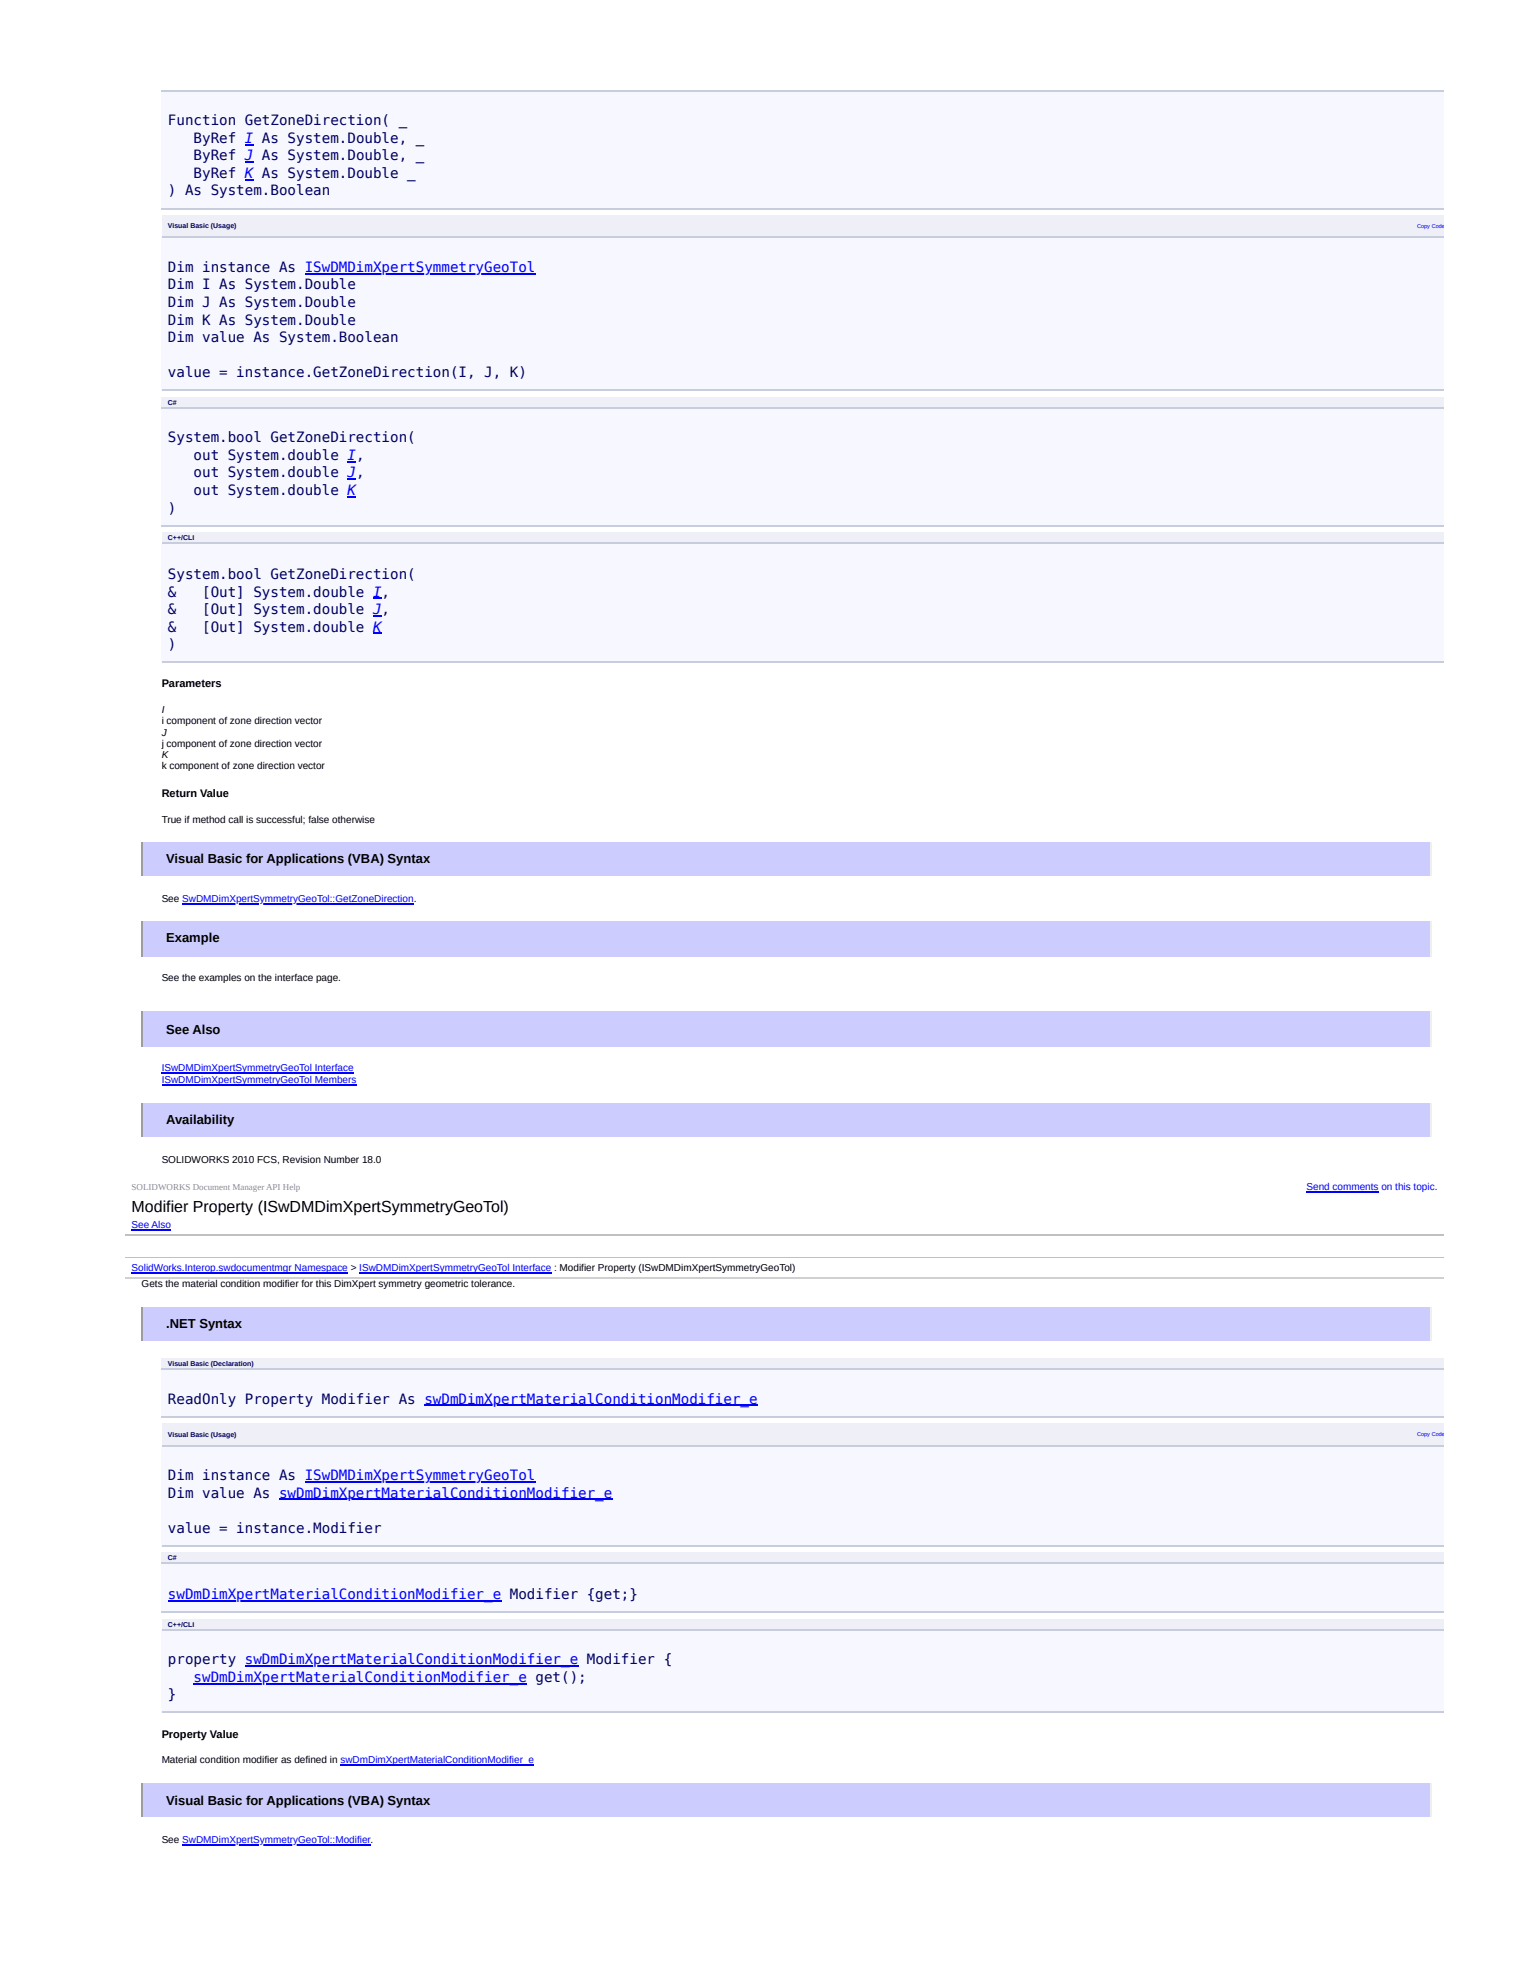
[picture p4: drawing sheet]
<svg xmlns="http://www.w3.org/2000/svg" width="216mm" height="279mm" viewBox="0 0 216 279" stroke-linecap="round" stroke-linejoin="round" font-family="sans-serif">
<defs><g id="words">
<text font-size="2.3" x="18.5" y="170.6">Modifier Property (ISwDMDimXpertSymmetryGeoTol)</text>
<g font-size="2" fill="#006">
<text x="23.6" y="17.6">Function GetZoneDirection( _</text>
<text x="27.2" y="20.1">ByRef I As System.Double, _</text>
<text x="27.2" y="22.6">ByRef J As System.Double, _</text>
<text x="23.6" y="27.5">) As System.Boolean</text>
<text x="27.2" y="25">ByRef K As System.Double _</text>
<text x="23.6" y="38.3">Dim instance As ISwDMDimXpertSymmetryGeoTol</text>
<text x="23.6" y="40.7">Dim I As System.Double</text>
<text x="23.6" y="43.2">Dim J As System.Double</text>
<text x="23.6" y="45.7">Dim K As System.Double</text>
<text x="23.6" y="48.2">Dim value As System.Boolean</text>
<text x="23.6" y="53.1">value = instance.GetZoneDirection(I, J, K)</text>
<text x="23.6" y="62.3">System.bool GetZoneDirection(</text>
<text x="27.2" y="64.7">out System.double I,</text>
<text x="27.2" y="67.2">out System.double J,</text>
<text x="27.2" y="69.7">out System.double K</text>
<text x="23.6" y="72.1">)</text>
<text x="23.6" y="81.5">System.bool GetZoneDirection(</text>
<text x="23.6" y="84">&amp;</text>
<text x="28.4" y="84">[Out] System.double I,</text>
<text x="23.6" y="86.4">&amp;</text>
<text x="23.6" y="88.9">&amp;</text>
<text x="28.4" y="86.4">[Out] System.double J,</text>
<text x="28.4" y="88.9">[Out] System.double K</text>
<text x="23.6" y="91.4">)</text>
<text x="23.6" y="197.6">ReadOnly Property Modifier As swDmDimXpertMaterialConditionModifier_e</text>
<text x="23.6" y="208.3">Dim instance As ISwDMDimXpertSymmetryGeoTol</text>
<text x="23.6" y="210.8">Dim value As swDmDimXpertMaterialConditionModifier_e</text>
<text x="23.6" y="215.7">value = instance.Modifier</text>
<text x="23.6" y="234.2">property swDmDimXpertMaterialConditionModifier_e Modifier {</text>
<text x="23.6" y="239.2">}</text>
</g>
<g font-size="2" fill="#00f">
<text x="23.6" y="225.1">swDmDimXpertMaterialConditionModifier_e Modifier {get;}</text>
<text x="27.2" y="236.7">swDmDimXpertMaterialConditionModifier_e get();</text>
</g>
<g font-size="1.8">
<text x="23.4" y="121.5">Visual Basic for Applications (VBA) Syntax</text>
<text x="23.4" y="132.6">Example</text>
<text x="23.4" y="145.5">See Also</text>
<text x="23.4" y="158.2">Availability</text>
<text x="23.4" y="187">.NET Syntax</text>
<text x="23.4" y="254">Visual Basic for Applications (VBA) Syntax</text>
</g>
<g font-size="1.5">
<text x="22.8" y="96.7">Parameters</text>
<text x="22.8" y="112.2">Return Value</text>
<text x="22.8" y="244.7">Property Value</text>
</g>
<g font-size="1.4">
<text x="22.8" y="100.4">I</text>
<text x="22.8" y="102">i component of zone direction vector</text>
<text x="22.8" y="103.5">J</text>
<text x="22.8" y="105.1">j component of zone direction vector</text>
<text x="22.8" y="106.7">K</text>
<text x="22.8" y="108.3">k component of zone direction vector</text>
<text x="22.8" y="115.9">True if method call is successful; false otherwise</text>
<text x="22.8" y="127">See SwDMDimXpertSymmetryGeoTol::GetZoneDirection.</text>
<text x="22.8" y="138.1">See the examples on the interface page.</text>
<text x="22.8" y="163.7">SOLIDWORKS 2010 FCS, Revision Number 18.0</text>
<text x="19.9" y="181.2">Gets the material condition modifier for this DimXpert symmetry geometric tolerance.</text>
<text x="22.8" y="248.2">Material condition modifier as defined in swDmDimXpertMaterialConditionModifier_e</text>
<text x="22.8" y="259.5">See SwDMDimXpertSymmetryGeoTol::Modifier.</text>
</g>
<g font-size="1.4" fill="#00f">
<text x="22.8" y="150.8">ISwDMDimXpertSymmetryGeoTol Interface</text>
<text x="22.8" y="152.4">ISwDMDimXpertSymmetryGeoTol Members</text>
<text x="183.9" y="167.6">Send comments on this topic.</text>
<text x="18.5" y="172.9">See Also</text>
<text x="18.5" y="178.9">SolidWorks.Interop.swdocumentmgr Namespace &gt; ISwDMDimXpertSymmetryGeoTol Interface : Modifier Property (ISwDMDimXpertSymmetryGeoTol)</text>
</g>
<text font-size="1.3" fill="#8c8c8c" x="18.5" y="167.6">SOLIDWORKS Document Manager API Help</text>
<g font-size="1" fill="#006">
<text x="23.6" y="32.1">Visual Basic (Usage)</text>
<text x="23.6" y="57">C#</text>
<text x="23.6" y="76">C++/CLI</text>
<text x="23.6" y="192.3">Visual Basic (Declaration)</text>
<text x="23.6" y="202.3">Visual Basic (Usage)</text>
<text x="23.6" y="219.6">C#</text>
<text x="23.6" y="229">C++/CLI</text>
</g>
<g font-size=".8" fill="#00f">
<text x="199.4" y="32">Copy Code</text>
<text x="199.4" y="202.1">Copy Code</text>
</g>
</g></defs>
<path d="M22.8 12.7h180.4v16.6h-180.4z" fill="#f7f7ff"/>
<path d="M22.8 12.8h180.4M22.8 29.4h180.4" fill="none" stroke="#c8cdde" stroke-width=".18"/>
<g fill="#efeff7">
<path d="M22.8 30.3h104.9v3h-104.9z"/>
<path d="M127.7 30.3h75.5v3h-75.5z"/>
</g>
<path d="M22.8 33.3h180.4v21.7h-180.4z" fill="#f7f7ff"/>
<path d="M22.8 33.4h180.4M22.8 54.9h180.4" fill="none" stroke="#c8cdde" stroke-width=".18"/>
<g fill="#efeff7">
<path d="M22.8 55.9h108.3v1.6h-108.3z"/>
<path d="M131.1 55.9h72.1v1.6h-72.1z"/>
</g>
<path d="M22.8 57.5h180.4v16.6h-180.4z" fill="#f7f7ff"/>
<path d="M22.8 57.4h180.4M22.8 74h180.4" fill="none" stroke="#c8cdde" stroke-width=".18"/>
<g fill="#efeff7">
<path d="M22.8 75h132.2v1.6h-132.2z"/>
<path d="M155 75h48.2v1.6h-48.2z"/>
</g>
<path d="M22.8 76.6h180.4v16.5h-180.4z" fill="#f7f7ff"/>
<path d="M22.8 76.5h180.4M22.8 93.2h180.4" fill="none" stroke="#c8cdde" stroke-width=".18"/>
<path d="M19.9 118.5h181.5v4.8h-181.5z" fill="#ccf"/>
<path d="M201.3 118.5v4.8" fill="none" stroke="#eee" stroke-width=".18"/>
<path d="M20 118.5v4.8" fill="none" stroke="#9a9a9a" stroke-width=".18"/>
<path d="M19.9 129.6h181.5v5h-181.5z" fill="#ccf"/>
<path d="M201.3 129.6v5" fill="none" stroke="#eee" stroke-width=".18"/>
<path d="M20 129.6v5" fill="none" stroke="#9a9a9a" stroke-width=".18"/>
<path d="M19.9 142.3h181.5v5h-181.5z" fill="#ccf"/>
<path d="M201.3 142.3v5" fill="none" stroke="#eee" stroke-width=".18"/>
<path d="M20 142.3v5" fill="none" stroke="#9a9a9a" stroke-width=".18"/>
<path d="M19.9 155.2h181.5v4.8h-181.5z" fill="#ccf"/>
<path d="M201.3 155.2v4.8" fill="none" stroke="#eee" stroke-width=".18"/>
<path d="M20 155.2v4.8" fill="none" stroke="#9a9a9a" stroke-width=".18"/>
<path d="M17.6 165.8h185.6v14.1h-185.6z" fill="#fff"/>
<path d="M17.6 173.8h185.6M17.6 177h185.6" fill="none" stroke="#c0c0c0" stroke-width=".18"/>
<path d="M17.6 177.1h185.6v2.8h-185.6z" fill="#fff"/>
<path d="M17.6 179.8h185.6" fill="none" stroke="#d0d0d0" stroke-width=".18"/>
<path d="M19.9 184h181.5v4.7h-181.5z" fill="#ccf"/>
<path d="M201.3 184v4.7" fill="none" stroke="#eee" stroke-width=".18"/>
<path d="M20 184v4.7" fill="none" stroke="#9a9a9a" stroke-width=".18"/>
<g fill="#efeff7">
<path d="M22.8 191.2h158.2v1.4h-158.2z"/>
<path d="M181 191.2h22.2v1.4h-22.2z"/>
</g>
<path d="M22.8 192.6h180.4v6.9h-180.4z" fill="#f7f7ff"/>
<path d="M22.8 192.7h180.4M22.8 199.4h180.4" fill="none" stroke="#c8cdde" stroke-width=".18"/>
<g fill="#efeff7">
<path d="M22.8 200.4h104.9v3.2h-104.9z"/>
<path d="M127.7 200.4h75.5v3.2h-75.5z"/>
</g>
<path d="M22.8 203.6h180.4v14.1h-180.4z" fill="#f7f7ff"/>
<path d="M22.8 203.5h180.4M22.8 217.6h180.4" fill="none" stroke="#c8cdde" stroke-width=".18"/>
<g fill="#efeff7">
<path d="M22.8 218.5h108.3v1.6h-108.3z"/>
<path d="M131.1 218.5h72.1v1.6h-72.1z"/>
</g>
<path d="M22.8 220.1h180.4v6.7h-180.4z" fill="#f7f7ff"/>
<path d="M22.8 220h180.4M22.8 226.9h180.4" fill="none" stroke="#c8cdde" stroke-width=".18"/>
<g fill="#efeff7">
<path d="M22.8 227.9h132.2v1.4h-132.2z"/>
<path d="M155 227.9h48.2v1.4h-48.2z"/>
</g>
<path d="M22.8 229.3h180.4v11.8h-180.4z" fill="#f7f7ff"/>
<path d="M22.8 229.4h180.4M22.8 241h180.4" fill="none" stroke="#c8cdde" stroke-width=".18"/>
<path d="M19.9 251h181.5v4.8h-181.5z" fill="#ccf"/>
<path d="M201.3 251v4.8" fill="none" stroke="#eee" stroke-width=".18"/>
<path d="M20 251v4.8" fill="none" stroke="#9a9a9a" stroke-width=".18"/>
<g fill="#00f">
<path d="M34.5 20.3h1.2v.2h-1.2z"/>
<path d="M34.5 22.8h1.2v.1h-1.2z"/>
<path d="M34.5 25.2h1.2v.2h-1.2z"/>
</g>
<path d="M42.9 38.5h32.5" fill="none" stroke="#00f" stroke-width=".18"/>
<g fill="#00f">
<path d="M48.9 64.9h1.2v.2h-1.2z"/>
<path d="M48.9 67.4h1.2v.2h-1.2z"/>
<path d="M48.9 69.9h1.2v.1h-1.2z"/>
<path d="M52.5 84.1h1.2v.2h-1.2z"/>
<path d="M52.5 86.6h1.2v.2h-1.2z"/>
<path d="M52.5 89.1h1.2v.2h-1.2z"/>
</g>
<g fill="none" stroke="#00f" stroke-width=".18">
<path d="M25.6 127.3h32.6M22.8 151.1h27M22.8 152.7h27.4M18.5 173.1h5.6M18.5 179.1h30.5M50.6 179.1h27M183.9 167.8h10.1M59.7 197.8h46.9M39.3 211h46.9M42.9 208.6h32.5M23.6 225.3h47M27.2 237h47"/>
<path d="M34.5 234.5h46.9M25.6 259.7h26.5M47.9 248.4h27.3"/>
</g>
<use href="#words"/>
</svg>
